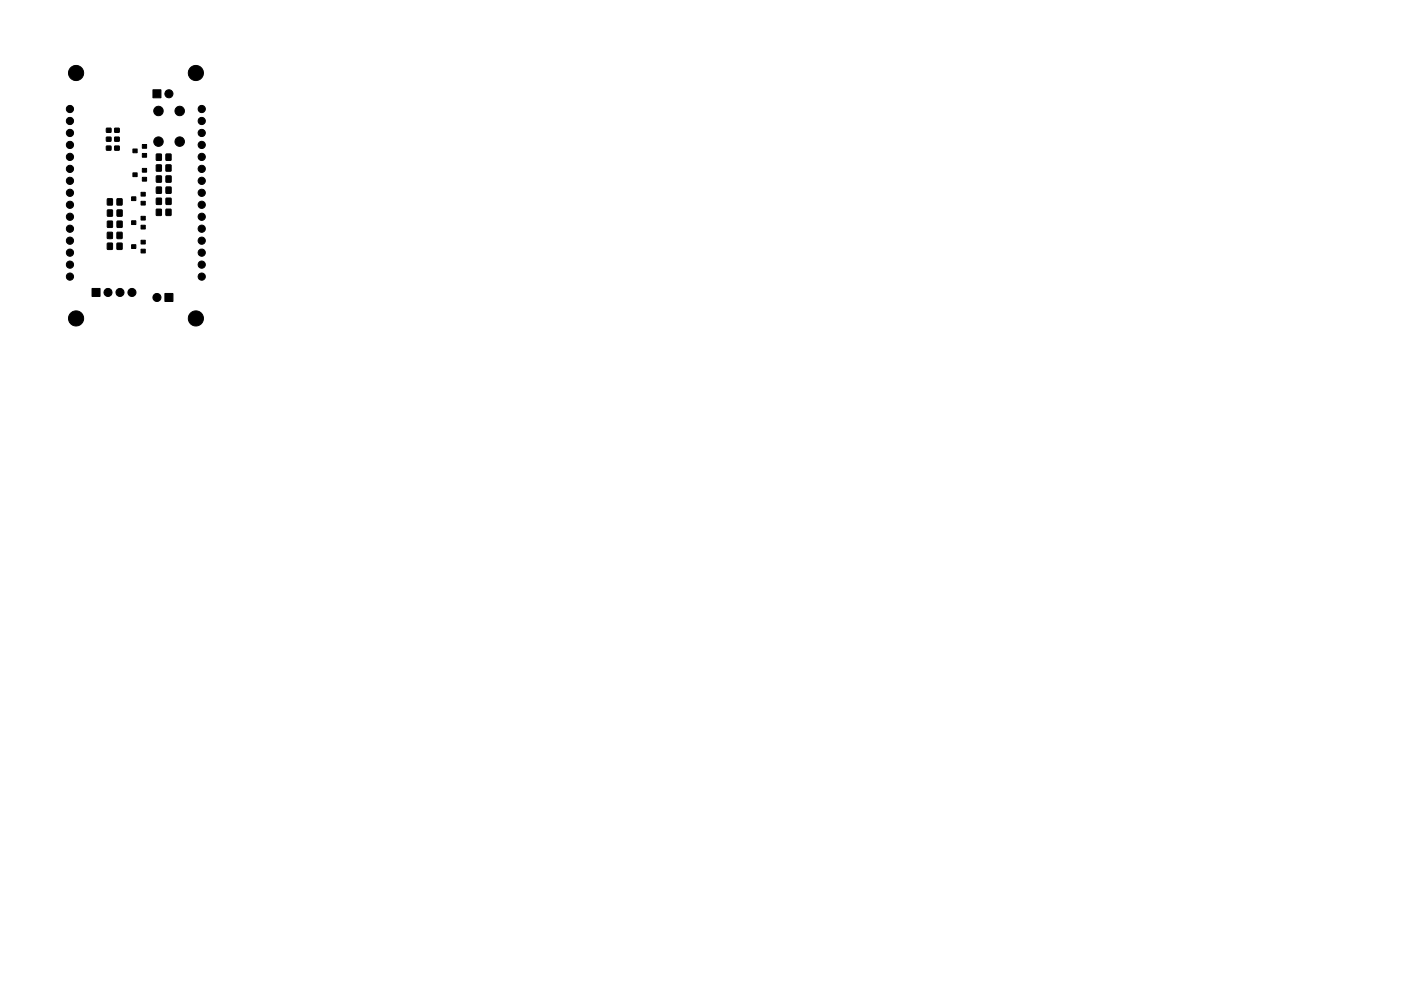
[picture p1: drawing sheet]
<svg xmlns="http://www.w3.org/2000/svg" width="297mm" height="210mm" viewBox="0 0 297 210" stroke-linecap="round" stroke-linejoin="round" font-family="sans-serif">
<g fill="#000" stroke="#000" stroke-width=".21">
<path d="M22.6 31h.9v.9h-.9zM22.6 29.1h.9v.9h-.9zM22.6 27.2h.9v.9h-.9zM24.3 31h1v.9h-1zM24.3 29.1h1v.9h-1zM24.3 27.2h1v.9h-1zM28.2 36.7h.9v.8h-.9zM28.2 31.6h.9v.8h-.9zM30.2 37.6h.9v.8h-.9zM30.2 35.7h.9v.8h-.9zM30.2 32.6h.9v.8h-.9zM30.2 30.7h.9v.8h-.9z"/>
<path d="M33.2 35h1v1.3h-1.1zM33.2 32.7h1v1.3h-1.1zM33.2 39.7h1v1.3h-1.1zM33.2 37.3l1 .1v1.3l-1.1-.1zM32.4 19h1.7v1.7h-1.7zM35.2 35h1.1l-.1 1.3h-1zM35.2 32.7h1.1l-.1 1.3h-1zM35.2 39.7h1.1l-.1 1.3h-1zM35.2 37.3l1.1 .1-.1 1.3-1-.1zM22.8 51.6h1v1.3h-1zM22.8 49.3h1v1.3h-1zM22.8 42.2h1v1.3h-1z"/>
<path d="M22.8 46.9l1 .1v1.2h-1zM22.8 44.6h1v1.3l-1-.1zM24.8 51.6h1.1l-.1 1.3h-1zM24.8 49.3h1.1l-.1 1.3h-1zM24.8 42.2h1.1l-.1 1.3h-1zM24.8 46.9l1.1 .1v1.2h-1.1zM24.8 44.6h1.1v1.3l-1.1-.1zM27.9 51.9h.9v.8h-.9zM27.9 46.8h.9v.8h-.9zM27.9 41.8h.9v.8h-.9zM29.9 52.9h.9v.8h-.9zM29.9 51h.9v.8h-.9z"/>
<path d="M29.9 47.8h.9v.8h-.9zM29.9 45.9h.9v.8h-.9zM29.9 42.7h.9v.8h-.9zM29.9 40.8h.9v.8h-.9zM33.2 44.4h1v1.3h-1.1zM33.2 42.1h1v1.3l-1.1-.1zM35.2 44.4h1.1l-.1 1.3h-1zM35.2 42.1h1.1l-.1 1.3-1-.1zM19.5 61.2h1.7v1.7h-1.7zM35 62.3h1.7v1.7h-1.7z"/>
<circle cx="16.1" cy="15.5" r="1.61"/>
<circle cx="35.8" cy="19.9" r=".85"/>
<circle cx="41.5" cy="15.5" r="1.61"/>
<circle cx="14.8" cy="25.7" r=".76"/>
<circle cx="14.8" cy="35.8" r=".76"/>
<circle cx="14.8" cy="33.3" r=".76"/>
<circle cx="14.8" cy="23.1" r=".76"/>
<circle cx="14.8" cy="28.2" r=".76"/>
<circle cx="14.8" cy="30.7" r=".76"/>
<circle cx="14.8" cy="38.4" r=".76"/>
<circle cx="33.6" cy="23.6" r="1"/>
<circle cx="33.6" cy="30.1" r="1"/>
<circle cx="38.1" cy="23.6" r="1"/>
<circle cx="38.1" cy="30.1" r="1"/>
<circle cx="42.8" cy="25.7" r=".76"/>
<circle cx="42.8" cy="33.3" r=".76"/>
<circle cx="42.8" cy="35.8" r=".76"/>
<circle cx="42.8" cy="28.2" r=".76"/>
<circle cx="42.8" cy="23.1" r=".76"/>
<circle cx="42.8" cy="30.7" r=".76"/>
<circle cx="42.8" cy="38.4" r=".76"/>
<circle cx="14.8" cy="58.7" r=".76"/>
<circle cx="14.8" cy="51.1" r=".76"/>
<circle cx="14.8" cy="40.9" r=".76"/>
<circle cx="14.8" cy="56.2" r=".76"/>
<circle cx="14.8" cy="46" r=".76"/>
<circle cx="14.8" cy="48.5" r=".76"/>
<circle cx="14.8" cy="43.5" r=".76"/>
<circle cx="14.8" cy="53.6" r=".76"/>
<circle cx="42.8" cy="58.7" r=".76"/>
<circle cx="42.8" cy="40.9" r=".76"/>
<circle cx="42.8" cy="56.2" r=".76"/>
<circle cx="42.8" cy="51.1" r=".76"/>
<circle cx="42.8" cy="48.5" r=".76"/>
<circle cx="42.8" cy="53.6" r=".76"/>
<circle cx="42.8" cy="46" r=".76"/>
<circle cx="42.8" cy="43.5" r=".76"/>
<circle cx="16.1" cy="67.6" r="1.61"/>
<circle cx="22.9" cy="62" r=".85"/>
<circle cx="25.4" cy="62" r=".85"/>
<circle cx="28" cy="62" r=".85"/>
<circle cx="33.3" cy="63.1" r=".85"/>
<circle cx="41.5" cy="67.6" r="1.61"/>
</g>
</svg>
